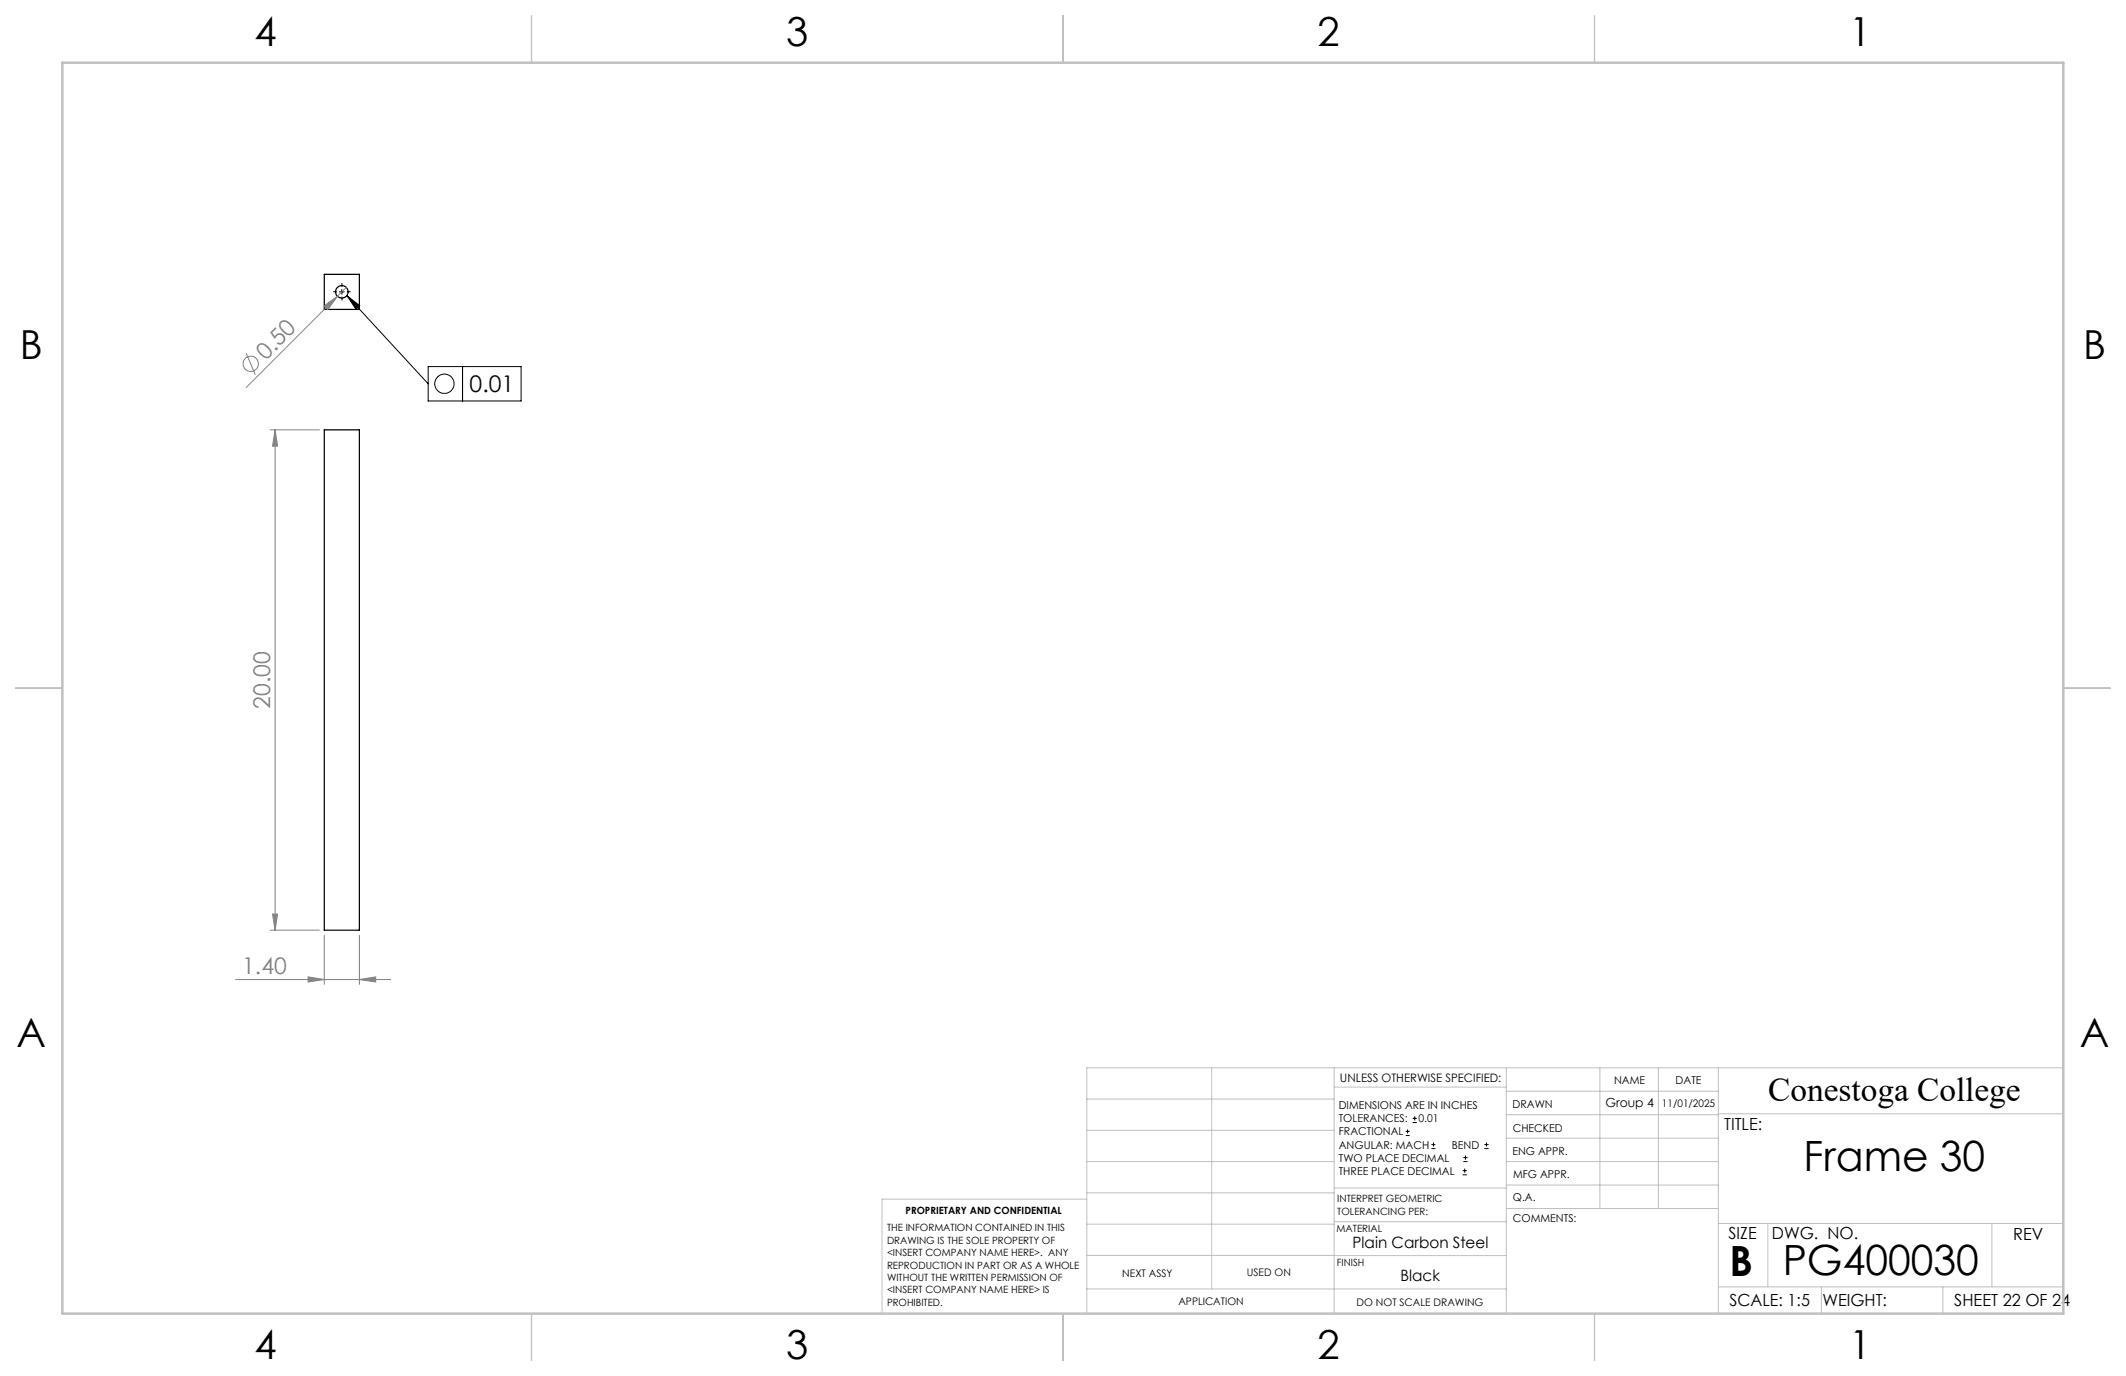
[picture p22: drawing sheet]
<svg xmlns="http://www.w3.org/2000/svg" width="432mm" height="279mm" viewBox="0 0 432 279" stroke-linecap="round" stroke-linejoin="round" font-family="sans-serif">
<defs><g id="words">
<g font-size="8.5">
<text x="366.3" y="237.7">Frame 30</text>
<text x="351.3" y="259">B</text>
<text x="362.1" y="258.9">PG400030</text>
</g>
<g font-size="8.1">
<text x="51.7" y="9.3">4</text>
<text x="159.7" y="9.3">3</text>
<text x="267.6" y="9.3">2</text>
<text x="375.6" y="9.3">1</text>
<text x="4" y="72.8">B</text>
<text x="423.1" y="72.8">B</text>
<text x="3.3" y="212.5">A</text>
<text x="422.4" y="212.5">A</text>
<text x="51.7" y="276">4</text>
<text x="159.7" y="276">3</text>
<text x="267.6" y="276">2</text>
<text x="375.6" y="276">1</text>
</g>
<text font-size="6.9" x="359.1" y="223.6">Conestoga College</text>
<g font-size="4.7" fill="#808080">
<text x="54" y="73.3" transform="rotate(-45 54 73.3)">0.50</text>
<text x="54.9" y="143.9" transform="rotate(-90 54.9 143.9)">20.00</text>
<text x="49.2" y="197.9">1.40</text>
</g>
<text font-size="4.7" x="95.4" y="79.7">0.01</text>
<g font-size="3.4">
<text x="350.2" y="229.5">TITLE:</text>
<text x="351.1" y="251.6">SIZE</text>
<text x="359.9" y="251.6">DWG. NO.</text>
<text x="408.9" y="251.7">REV</text>
<text x="351.2" y="265.2">SCALE: 1:5</text>
<text x="370.1" y="265.3">WEIGHT:</text>
<text x="396.9" y="265.2">SHEET 22 OF 24</text>
</g>
<g font-size="3.2">
<text x="274.7" y="253.3">Plain Carbon Steel</text>
<text x="284.4" y="260.1">Black</text>
</g>
<text font-size="2.5" x="326.1" y="224.8">Group 4</text>
<text font-size="2.4" x="272.2" y="219.7">UNLESS OTHERWISE SPECIFIED:</text>
<g font-size="2.2">
<text x="327.8" y="220.1">NAME</text>
<text x="340.3" y="220.2">DATE</text>
<text x="271.9" y="225.3">DIMENSIONS ARE IN INCHES</text>
<text x="271.9" y="227.9">TOLERANCES:</text>
<text x="288.1" y="227.9">0.01</text>
<text x="307.2" y="224.9">DRAWN</text>
<text x="271.9" y="230.6">FRACTIONAL</text>
<text x="271.9" y="233.2">ANGULAR: MACH</text>
<text x="294.9" y="233.2">BEND</text>
<text x="307.3" y="229.8">CHECKED</text>
<text x="271.9" y="235.9">TWO PLACE DECIMAL</text>
<text x="271.9" y="238.5">THREE PLACE DECIMAL</text>
<text x="307.2" y="234.4">ENG APPR.</text>
<text x="307.3" y="239.2">MFG APPR.</text>
<text x="307.3" y="243.9">Q.A.</text>
<text x="307.3" y="248.1">COMMENTS:</text>
</g>
<g font-size="2.1">
<text x="337.6" y="224.9">11/01/2025</text>
<text x="227.9" y="259.2">NEXT ASSY</text>
<text x="253.3" y="259.2">USED ON</text>
<text x="239.3" y="265">APPLICATION</text>
<text x="275.5" y="265.1">DO NOT SCALE DRAWING</text>
</g>
<g font-size="2">
<text x="271.6" y="244.1">INTERPRET GEOMETRIC</text>
<text x="180.2" y="250">THE INFORMATION CONTAINED IN THIS</text>
<text x="183.9" y="246.4">PROPRIETARY AND CONFIDENTIAL</text>
<text x="271.5" y="250.2">MATERIAL</text>
<text x="271.6" y="246.6">TOLERANCING PER:</text>
<text x="180.2" y="252.5">DRAWING IS THE SOLE PROPERTY OF</text>
<text x="180.2" y="255.1">&lt;INSERT COMPANY NAME HERE&gt;. ANY</text>
<text x="180.2" y="257.6">REPRODUCTION IN PART OR AS A WHOLE</text>
<text x="271.5" y="257">FINISH</text>
<text x="180.2" y="260.1">WITHOUT THE WRITTEN PERMISSION OF</text>
<text x="180.2" y="262.6">&lt;INSERT COMPANY NAME HERE&gt; IS</text>
<text x="180.2" y="265.2">PROHIBITED.</text>
</g>
</g></defs>
<g fill="none" stroke="#000" stroke-width=".25">
<path d="M65.9 55.7h7.1v7.1h-7.1zM65.9 87.3h7.1v101.6h-7.1z"/>
<circle cx="69.4" cy="59.2" r="1.26"/>
</g>
<g fill="none" stroke="#808080" stroke-width=".2">
<path d="M70.3 58.3l-20.3 20.4M50 71.7l1.9 4.4M65.8 62.1l2.7-2-1.9 2.8zM54.9 87.3h10M55.9 87.3l.5 3.3h-1zM55.9 87.3v101.6M47.9 198.9h31.4M54.9 188.9h10M55.4 185.6h1l-.5 3.3zM62.6 198.4l3.3 .5-3.3 .5zM65.9 189.9v10M73 198.9l3.3-.5v1z"/>
<path d="M73 189.9v10"/>
<circle cx="50.9" cy="73.9" r="1.57"/>
</g>
<g fill="none" stroke="#000" stroke-width=".2">
<path d="M68.9 59.3h1M69.4 58.8v1M70.4 60l2.7 2.1-.8 .7zM70.4 60l16.6 17.9M87 74.4h18.8v7h-18.8zM93.9 74.4v7M285.5 230.6h.8M285.5 229.7h.8M285.9 229.3v.9M286.9 227.9h.9M286.9 227.1h.9M287.3 226.7v.8"/>
<path d="M290.7 233.2h.8M290.7 232.4h.8M291.1 232v.8M297.1 238.5h.8M297.1 237.7h.8M297.2 235.9h.9M297.2 235.1h.9M297.5 237.3v.8M297.6 234.6v.9M301.5 233.2h.8M301.5 232.4h.8M301.9 232v.8"/>
<circle cx="90.3" cy="77.9" r="1.96"/>
</g>
<path d="M68.4 59.2h-.7M69.4 58.2v-.7M70.4 59.2h.8M69.4 60.2v.8" fill="none" stroke="#000" stroke-width=".2" stroke-dasharray="15.2 1.3 1.3 1.3" stroke-linecap="butt"/>
<g fill="none" stroke="#c0c0c0" stroke-width=".2">
<path d="M246.1 216.8v44.9M271 216.8v49.9M305.9 216.8v49.9M324.9 216.8v28.6M336.8 216.8v28.6M349 216.8v49.9M419.1 216.8h-198.4v49.9M220.7 235.9h50.3M220.7 229.5h50.3M220.7 223.2h50.3M271 220.7h34.9M305.9 231.1h43.1"/>
<path d="M305.9 226.3h43.1M305.9 221.6h43.1M305.9 235.9h43.1M349 226.2h70.1M220.7 248.6h50.3M220.7 242.2h50.3M220.7 254.9h50.3M220.7 243.5h-41.6v23.2M271 255h34.9M271 248.1h35M271 241.2h35M305.9 240.6h43.1"/>
<path d="M306 245.4h43M349 248.4h70.1M359.1 248.4v12.9M404.6 248.4v12.9M220.7 261.7h85.2M349 261.3h70.1M369.9 261.3v5.4M394.6 261.3v5.4"/>
</g>
<path d="M107.9 3.2v9.5M215.9 3.2v9.5M323.8 3.2v9.5M3.1 139.7h9.6M419.1 139.7h9.5M107.9 266.7v9.6M215.9 266.7v9.6M323.8 266.7v9.6" fill="none" stroke="#c0c0c0" stroke-width=".25"/>
<path d="M12.7 12.7h406.4v254h-406.4z" fill="none" stroke="#c0c0c0" stroke-width=".5"/>
<path d="M70.4 60l2.7 2.1-.8 .7z" fill="#000"/>
<g fill="#808080">
<path d="M65.8 62.1l2.7-2-1.9 2.8z"/>
<path d="M62.6 198.4l3.3 .5-3.3 .5zM73 198.9l3.3-.5v1z"/>
<path d="M55.9 87.3l.5 3.3h-1zM55.4 185.6h1l-.5 3.3z"/>
</g>
<use href="#words"/>
</svg>
